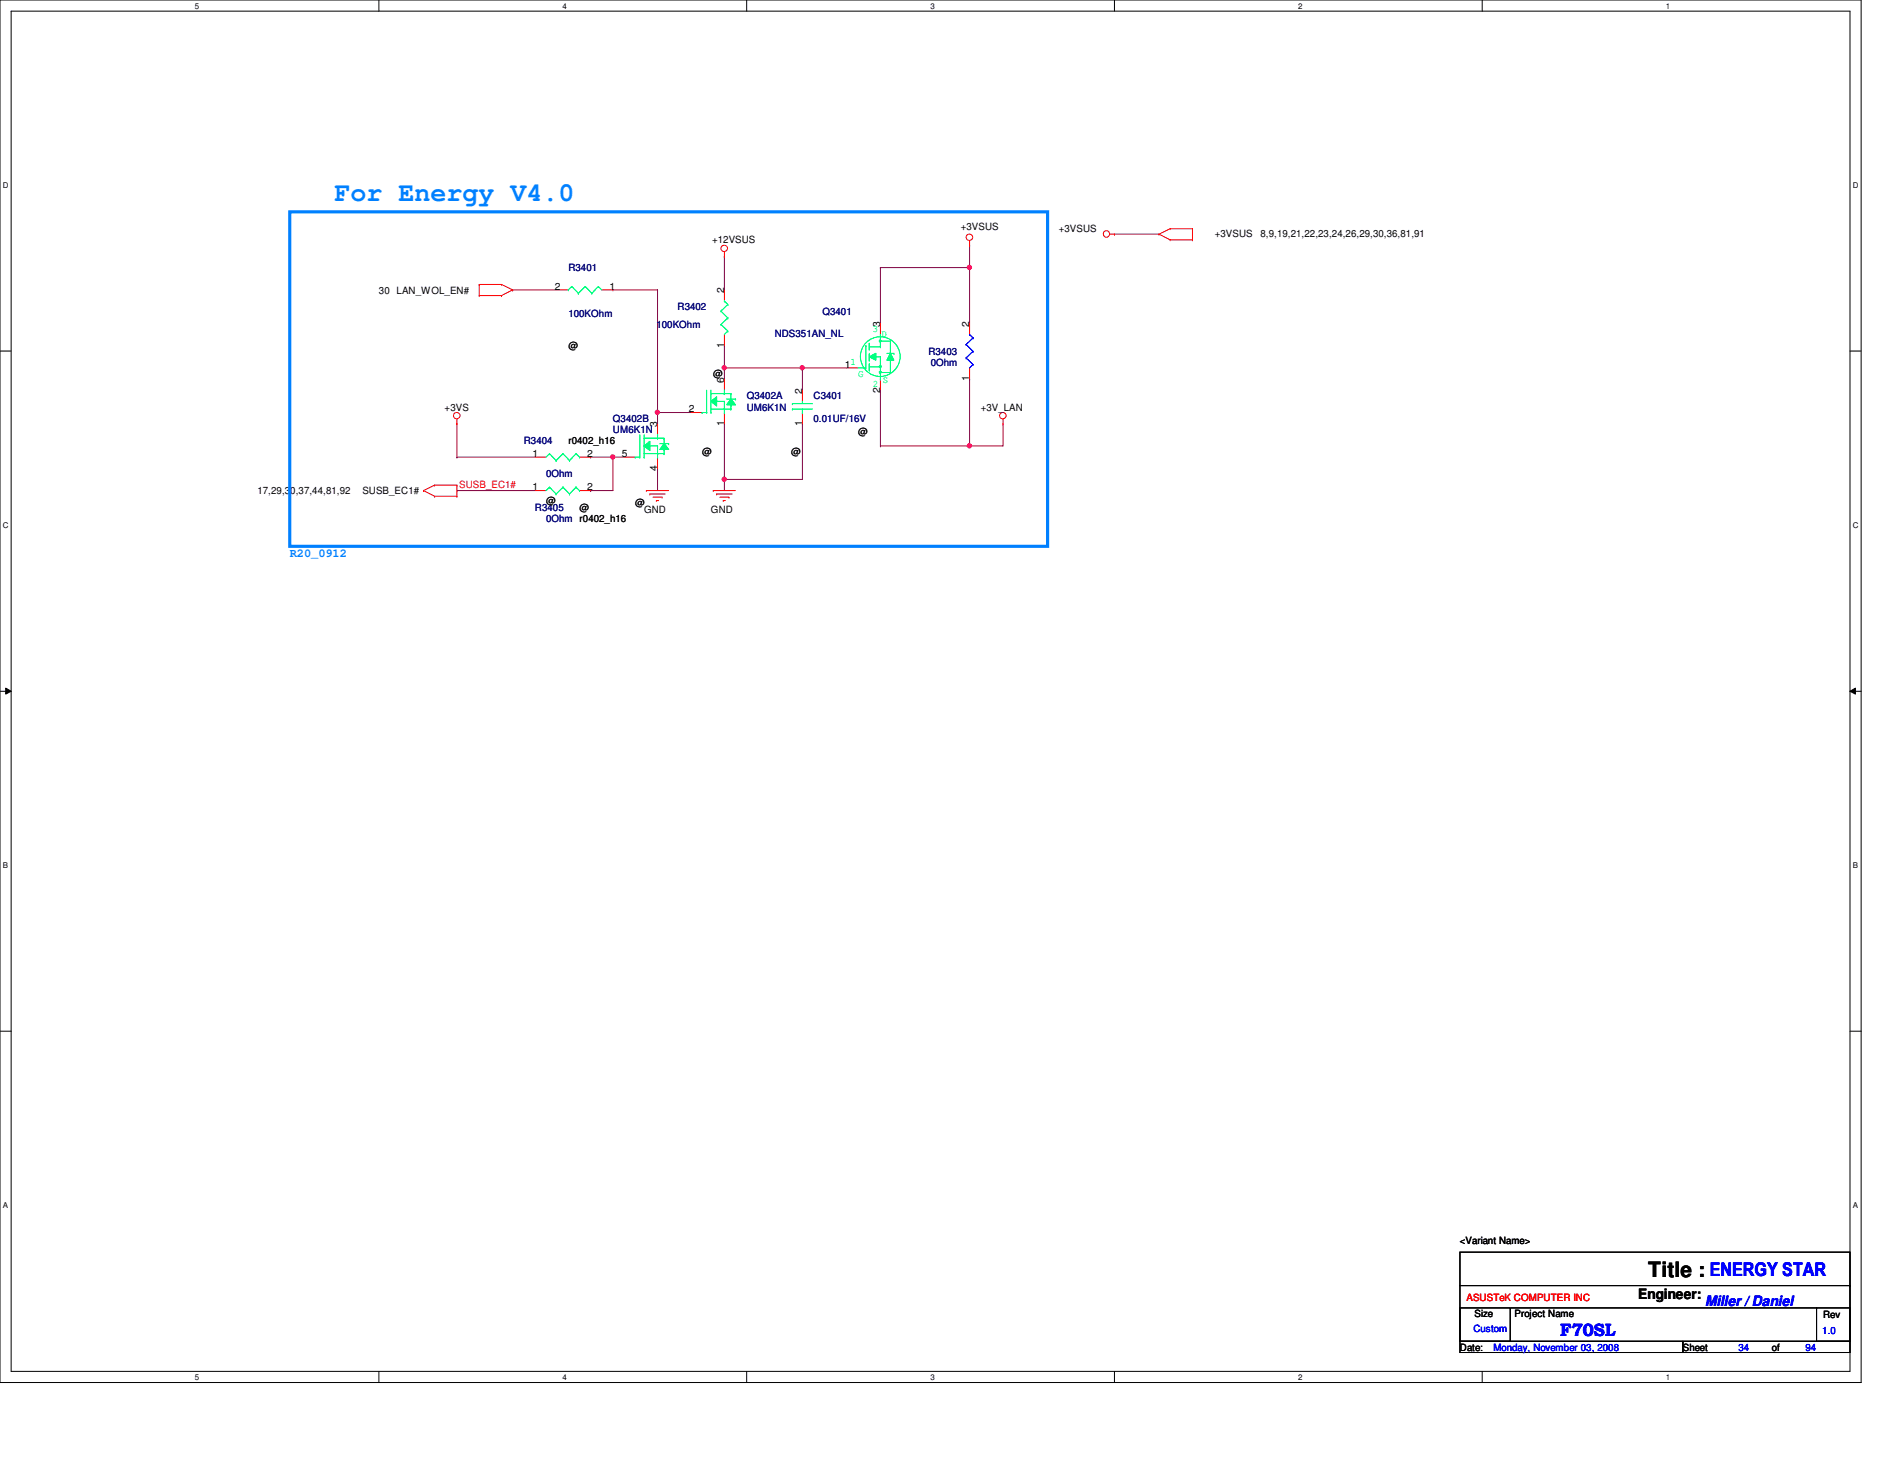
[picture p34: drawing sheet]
<svg xmlns="http://www.w3.org/2000/svg" width="279mm" height="216mm" viewBox="0 0 279 216" stroke-linecap="round" stroke-linejoin="round" font-family="sans-serif">
<defs><g id="words">
<text font-size="3.9" fill="#0080ff" x="49.5" y="29.7">For Energy V4.0</text>
<text font-size="3.1" x="244.2" y="189.1">Title :</text>
<text font-size="2.8" fill="#00f" x="253.3" y="189">ENERGY STAR</text>
<text font-size="2.6" fill="#00f" x="231.1" y="197.8">F70SL</text>
<text font-size="2.1" x="242.7" y="192.4">Engineer:</text>
<text font-size="2.1" fill="#00f" x="252.6" y="193.5">Miller / Daniel</text>
<text font-size="1.8" fill="#0080ff" x="42.9" y="82.4">R20_0912</text>
<g font-size="1.5">
<text x="142.3" y="34">+3VSUS</text>
<text x="156.8" y="34.4">+3VSUS</text>
<text x="180" y="35.1">+3VSUS</text>
<text x="186.7" y="35.1">8,9,19,21,22,23,24,26,29,30,36,81,91</text>
<text x="105.5" y="36">+12VSUS</text>
<text x="56.1" y="43.5">30 LAN_WOL_EN#</text>
<text x="82.2" y="42.9">2</text>
<text x="90.3" y="42.9">1</text>
<text x="107.3" y="43.4" transform="rotate(-90 107.3 43.4)">2</text>
<text x="84.2" y="51.7">@</text>
<text x="107.3" y="51.5" transform="rotate(-90 107.3 51.5)">1</text>
<text x="130.4" y="48.4" transform="rotate(-90 130.4 48.4)">3</text>
<text x="143.6" y="48.4" transform="rotate(-90 143.6 48.4)">2</text>
<text x="105.7" y="55.8">@</text>
<text x="107.3" y="56.6" transform="rotate(-90 107.3 56.6)">6</text>
<text x="118.8" y="58.3" transform="rotate(-90 118.8 58.3)">2</text>
<text x="125.1" y="54.4">1</text>
<text x="130.4" y="58.1" transform="rotate(-90 130.4 58.1)">2</text>
<text x="143.6" y="56.5" transform="rotate(-90 143.6 56.5)">1</text>
<text x="65.9" y="60.8">+3VS</text>
<text x="84.2" y="65.7">r0402_h16</text>
<text x="97.4" y="63.2" transform="rotate(-90 97.4 63.2)">3</text>
<text x="102" y="61">2</text>
<text x="107.3" y="63.1" transform="rotate(-90 107.3 63.1)">1</text>
<text x="118.8" y="63.1" transform="rotate(-90 118.8 63.1)">1</text>
<text x="127.1" y="64.4">@</text>
<text x="145.3" y="60.8">+3V_LAN</text>
<text x="78.9" y="67.6">1</text>
<text x="87" y="67.6">2</text>
<text x="92.1" y="67.6">5</text>
<text x="97.4" y="69.7" transform="rotate(-90 97.4 69.7)">4</text>
<text x="104" y="67.4">@</text>
<text x="117.2" y="67.4">@</text>
<text x="38.1" y="73.2">17,29,30,37,44,81,92</text>
<text x="53.7" y="73.2">SUSB_EC1#</text>
<text x="78.9" y="72.6">1</text>
<text x="80.9" y="74.7">@</text>
<text x="85.9" y="75.6">@</text>
<text x="87" y="72.6">2</text>
<text x="94.1" y="75">@</text>
<text x="95.4" y="76">GND</text>
<text x="105.3" y="76">GND</text>
<text x="216.3" y="184.3">&lt;Variant Name&gt;</text>
<text x="218.4" y="195">Size</text>
<text x="224.4" y="195">Project Name</text>
<text x="270.1" y="195.2">Rev</text>
<text x="216.3" y="200">Date:</text>
<text x="249.3" y="200">Sheet</text>
<text x="262.5" y="200">of</text>
</g>
<g font-size="1.5" fill="#000080">
<text x="84.2" y="40.2">R3401</text>
<text x="84.2" y="46.9">100KOhm</text>
<text x="100.4" y="45.9">R3402</text>
<text x="121.8" y="46.6">Q3401</text>
<text x="97.2" y="48.6">100KOhm</text>
<text x="114.8" y="49.9">NDS351AN_NL</text>
<text x="137.5" y="52.5">R3403</text>
<text x="110.6" y="59.1">Q3402A</text>
<text x="120.5" y="59.1">C3401</text>
<text x="137.9" y="54.2">0Ohm</text>
<text x="77.6" y="65.7">R3404</text>
<text x="90.8" y="62.4">Q3402B</text>
<text x="90.8" y="64.1">UM6K1N</text>
<text x="110.6" y="60.8">UM6K1N</text>
<text x="120.5" y="62.4">0.01UF/16V</text>
<text x="80.9" y="70.7">0Ohm</text>
<text x="79.2" y="75.6">R3405</text>
<text x="80.9" y="77.3">0Ohm r0402_h16</text>
</g>
<g font-size="1.5" fill="#00ff80">
<text x="129.3" y="49.1">3</text>
<text x="130.6" y="50">D</text>
<text x="126" y="54.1">1</text>
<text x="127.1" y="55.9">G</text>
<text x="129.3" y="57.4">2</text>
<text x="130.8" y="56.7">S</text>
</g>
<g font-size="1.5" fill="#f00">
<text x="68" y="72.3">SUSB_EC1#</text>
<text x="217.3" y="192.7">ASUSTeK COMPUTER INC</text>
</g>
<g font-size="1.5" fill="#00f">
<text x="218.3" y="197.3">Custom</text>
<text x="270" y="197.5">1.0</text>
<text x="221.2" y="200">Monday, November 03, 2008</text>
<text x="257.6" y="200">34</text>
<text x="267.5" y="200">94</text>
</g>
<g font-size="1.2">
<text x="28.9" y="1.3">5</text>
<text x="83.4" y="1.3">4</text>
<text x="137.8" y="1.3">3</text>
<text x="192.3" y="1.3">2</text>
<text x="246.8" y="1.3">1</text>
<text x=".4" y="27.9">D</text>
<text x="274.5" y="27.9">D</text>
<text x=".4" y="78.2">C</text>
<text x="274.5" y="78.2">C</text>
<text x=".4" y="128.6">B</text>
<text x="274.5" y="128.6">B</text>
<text x=".4" y="178.9">A</text>
<text x="274.5" y="178.9">A</text>
<text x="28.9" y="204.3">5</text>
<text x="83.4" y="204.3">4</text>
<text x="137.8" y="204.3">3</text>
<text x="192.3" y="204.3">2</text>
<text x="246.8" y="204.3">1</text>
</g>
</g></defs>
<path d="M0 0h275.7v204.7h-275.7zM1.7 1.7h272.4v201.4h-272.4z" fill="none" stroke="#000" stroke-width=".15"/>
<g fill="#fff">
<path d="M28.9 .2h.6v1.3h-.6z"/>
<path d="M28.9 203.3h.6v1.3h-.6z"/>
</g>
<path d="M56.1 0v1.7M56.1 203.1v1.6" fill="none" stroke="#000" stroke-width=".15"/>
<g fill="#fff">
<path d="M83.4 .2h.5v1.3h-.5z"/>
<path d="M83.4 203.3h.5v1.3h-.5z"/>
</g>
<path d="M110.6 0v1.7M110.6 203.1v1.6" fill="none" stroke="#000" stroke-width=".15"/>
<g fill="#fff">
<path d="M137.8 .2h.6v1.3h-.6z"/>
<path d="M137.8 203.3h.6v1.3h-.6z"/>
</g>
<path d="M165.1 0v1.7M165.1 203.1v1.6" fill="none" stroke="#000" stroke-width=".15"/>
<g fill="#fff">
<path d="M192.3 .2h.6v1.3h-.6z"/>
<path d="M192.3 203.3h.6v1.3h-.6z"/>
</g>
<path d="M219.6 0v1.7M219.6 203.1v1.6" fill="none" stroke="#000" stroke-width=".15"/>
<g fill="#fff">
<path d="M246.8 .2h.6v1.3h-.6z"/>
<path d="M246.8 203.3h.6v1.3h-.6z"/>
<path d="M.4 26.8h.8v1.3h-.8z"/>
<path d="M274.5 26.8h.8v1.3h-.8z"/>
<path d="M.4 77.1h.8v1.3h-.8z"/>
<path d="M274.5 77.1h.8v1.3h-.8z"/>
</g>
<path d="M0 52h1.7M274.1 52h1.6" fill="none" stroke="#000" stroke-width=".15"/>
<g fill="#fff">
<path d="M.4 127.5h.7v1.3h-.7z"/>
<path d="M274.5 127.5h.7v1.3h-.7z"/>
</g>
<path d="M0 102.4h1.7M.8 101.9l.9 .5-.9 .4zM274.1 102.4l.8-.5v.9zM274.1 102.4h1.6" fill="none" stroke="#000" stroke-width=".15"/>
<path d="M.8 101.9l.9 .5-.9 .4zM274.1 102.4l.8-.5v.9z" fill="#000"/>
<g fill="#fff">
<path d="M.4 177.8h.7v1.4h-.7z"/>
<path d="M274.5 177.8h.7v1.4h-.7z"/>
</g>
<path d="M0 152.7h1.7M274.1 152.7h1.6" fill="none" stroke="#000" stroke-width=".15"/>
<path d="M75.9 42.9h.1M75.9 42.9h6.6M97.4 42.9h.1M97.4 42.9v18.2M67.7 67.7h.1M67.7 67.7h11.5M87.5 72.6h.1M87.5 72.6h3.3M90.8 67.7h.1M90.8 67.7h1.7" fill="none" stroke="#800040" stroke-width=".15"/>
<circle cx="90.8" cy="67.7" r=".32" fill="#f0f"/>
<circle cx="90.8" cy="67.7" r=".32" fill="none" stroke="#f0f" stroke-width=".15"/>
<path d="M118.9 54.5h.1M118.9 54.5h6.6M67.7 72.6h.1M67.7 72.6h11.5" fill="none" stroke="#800040" stroke-width=".15"/>
<circle cx="118.8" cy="54.5" r=".32" fill="#f0f"/>
<circle cx="118.8" cy="54.5" r=".32" fill="none" stroke="#f0f" stroke-width=".15"/>
<path d="M143.6 39.6h.1M143.6 39.6v8.3M143.6 56.1h.1M143.6 56.1v9.9h-13.2M130.4 66h.1" fill="none" stroke="#800040" stroke-width=".15"/>
<circle cx="143.6" cy="39.6" r=".32" fill="#f0f"/>
<circle cx="143.6" cy="39.6" r=".32" fill="none" stroke="#f0f" stroke-width=".15"/>
<path d="M130.4 39.6h.1M130.4 39.6v8.3M107.3 54.5h.1M107.3 54.5h11.6M118.9 54.5h.1M118.9 54.5v3.3" fill="none" stroke="#800040" stroke-width=".15"/>
<circle cx="107.3" cy="54.5" r=".32" fill="#f0f"/>
<circle cx="107.3" cy="54.5" r=".32" fill="none" stroke="#f0f" stroke-width=".15"/>
<path d="M107.3 71h.1M118.9 62.7h.1M118.9 62.7v8.3h-11.6" fill="none" stroke="#800040" stroke-width=".15"/>
<circle cx="107.3" cy="71" r=".32" fill="#f0f"/>
<circle cx="107.3" cy="71" r=".32" fill="none" stroke="#f0f" stroke-width=".15"/>
<path d="M130.4 57.8h.1M130.4 57.8v8.2M107.3 71h.1M107.3 71v1.6M143.6 66h.1M143.6 66h5" fill="none" stroke="#800040" stroke-width=".15"/>
<circle cx="143.6" cy="66" r=".32" fill="#f0f"/>
<circle cx="143.6" cy="66" r=".32" fill="none" stroke="#f0f" stroke-width=".15"/>
<g fill="none" stroke="#800040" stroke-width=".15">
<path d="M107.3 38h.1M107.3 38v4.9M130.4 39.6h.1M130.4 39.6h13.2M90.8 42.9h.1M90.8 42.9h6.6M107.3 51.2h.1M107.3 54.5h.1M107.3 51.2v4.9M97.4 61.1h.1M97.4 61.1v1.6M107.3 62.7h.1"/>
<path d="M107.3 62.7v8.3"/>
</g>
<circle cx="97.4" cy="61.1" r=".32" fill="#f0f"/>
<circle cx="97.4" cy="61.1" r=".32" fill="none" stroke="#f0f" stroke-width=".15"/>
<g fill="none" stroke="#800040" stroke-width=".15">
<path d="M143.6 36.3h.1M143.6 36.3v3.3M165.1 34.7h.1M165.1 34.7h6.6M67.7 62.7h.1M67.7 62.7v5M87.5 67.7h.1M87.5 67.7h3.3M90.8 67.7h.1M90.8 67.7v4.9M97.4 69.3h.1M97.4 61.1h.1"/>
<path d="M97.4 69.3v3.3M97.4 61.1h5M148.6 62.7h.1M148.6 62.7v3.3"/>
</g>
<g fill="none" stroke="#f00" stroke-width=".15">
<path d="M107.3 38h.1M107.3 37.3v.7M143.6 36.3h.1M143.6 35.6v.7M164.4 34.7h.7M165.1 34.7h.1M171.7 34.7h.1M171.7 34.7l1.7 .8M173.4 35.5h.1M173.4 33.9h.1M173.4 35.5h3.3M173.4 33.9l-1.7 .8"/>
<path d="M173.4 33.9h3.3M176.7 33.9h.1M176.7 35.5h.1M176.7 33.9v1.6M71 42.1h.1M71 43.8h.1M71 42.1h3.3M71 42.1v1.7M71 43.8h3.3M74.3 42.1h.1M74.3 43.8h.1M74.3 42.1l1.6 .8"/>
<path d="M75.9 42.9h.1M75.9 42.9l-1.6 .9M82.5 42.9h1.7M89.2 42.9h1.6M62.7 72.6h.1M62.7 72.6l1.7 .9M64.4 71.8h.1M64.4 73.5h.1M64.4 71.8h3.3M64.4 71.8l-1.7 .8M64.4 73.5h3.3M67.7 73.5h.1"/>
<path d="M67.7 71.8h.1M67.7 62.7h.1M67.7 62.1v.6M67.7 71.8v1.7M92.5 67.7h1.6M95.8 72.6h.1M95.8 72.6h3.3M96.3 73.2h.1M96.3 73.2h2.3M96.7 73.6h1.4M97.2 74.1h.1M97.2 74.1h.4"/>
<path d="M97.4 62.7v1.7M97.4 67.7v1.6M98.1 73.6h.1M105.7 72.6h.1M105.7 72.6h3.3M106.2 73.2h.1M106.2 73.2h2.3M106.6 73.6h1.4M107.1 74.1h.1M107.1 74.1h.4M108 73.6h.1M148.6 62.7h.1"/>
<path d="M148.6 62.1v.6"/>
<circle cx="107.3" cy="36.8" r=".48"/>
<circle cx="143.6" cy="35.1" r=".48"/>
<circle cx="163.9" cy="34.6" r=".48"/>
<circle cx="67.7" cy="61.5" r=".48"/>
<circle cx="148.6" cy="61.5" r=".48"/>
</g>
<path d="M216.3 185.4h57.8v13.2h-57.8zM216.3 193.7h7.4v4.9h-7.4zM216.3 198.6h33v1.7h-33zM216.3 190.4h57.8M223.9 193.7h45.2M249.3 198.6h24.8v1.7h-24.8zM269.1 193.7h5v4.9h-5zM269.1 193.7h.1M274.1 190.4h.1" fill="none" stroke="#000" stroke-width=".15"/>
<path d="M42.9 31.4h112.3v49.5h-112.3z" fill="none" stroke="#0080ff" stroke-width=".47"/>
<g fill="none" stroke="#00ff80" stroke-width=".15">
<path d="M84.2 42.9h.1M84.7 42.4h.1M84.7 42.4l-.5 .5M84.7 42.4l1 1M85.7 43.4h.1M86.7 42.4h.1M86.7 42.4l-1 1M86.7 42.4l1 1M87.7 43.4h.1M88.6 42.4h.1M88.6 42.4l-.9 1M88.6 42.4l.6 .5"/>
<path d="M94.1 67.7h.1M94.1 67.7h.7M94.8 67.7h.1M94.8 64.4v3.3M95.4 67.7h.1M95.4 64.4v3.3"/>
</g>
<path d="M95.4 66l.9-.6v1.3z" fill-rule="evenodd" fill="#00ff80"/>
<path d="M95.4 66l.9-.6v1.3zM95.4 64.9h2M95.4 67.2h2M96.3 66h1.1M97.4 64.9h.1M97.4 67.2h.1M97.4 66h.1M97.4 67.7h.1M97.4 64.4h.1M97.4 64.4v.5M97.4 66v1.7" fill="none" stroke="#00ff80" stroke-width=".15"/>
<path d="M98.4 65.7l.7 .8h-1.4z" fill-rule="evenodd" fill="#00ff80"/>
<g fill="none" stroke="#00ff80" stroke-width=".15">
<path d="M94.1 67.7h.1M94.1 67.7h.7M94.8 67.7h.1M94.8 64.4v3.3M95.4 67.7h.1M95.4 64.4v3.3M97.4 67.2h1M97.4 64.9h1M97.7 65.7h1.4M98.4 65.7l.7 .8h-1.4zM98.4 67.2h.1M98.4 66.5h.1"/>
<path d="M98.4 64.9h.1M98.4 65.7h.1M98.4 64.9v.8M98.4 66.5v.7M99.1 65.7h.1"/>
</g>
<path d="M95.4 66l.9-.6v1.3z" fill-rule="evenodd" fill="#00ff80"/>
<path d="M95.4 66l.9-.6v1.3zM95.4 64.9h2M95.4 67.2h2M96.3 66h1.1M97.4 64.9h.1M97.4 67.2h.1M97.4 66h.1M97.4 67.7h.1M97.4 64.4h.1M97.4 64.4v.5M97.4 66v1.7" fill="none" stroke="#00ff80" stroke-width=".15"/>
<path d="M98.4 65.7l.7 .8h-1.4z" fill-rule="evenodd" fill="#00ff80"/>
<g fill="none" stroke="#00ff80" stroke-width=".15">
<path d="M127.1 54.5h1.2M128.3 54.5h.1M128.3 51.2h.1M128.3 51.2v3.3M128.8 53.3h.1M128.8 50.8h.1M128.8 54.8h.1M128.8 50.8v1.1M128.8 52.3v1M128.8 53.8v1M128.8 51.4h1.6M128.8 54.3h1.6"/>
<path d="M128.8 52.8h1.6M130.4 51.4h.1M130.4 49.5h.1M130.4 54.3h.1M130.4 56.1h.1M130.4 52.8h.1M130.4 55.2h.1M130.4 49.5v1.9M130.4 52.8v3.3M130.4 50.5h1.5M130.4 55.2h1.5M131.4 52.3h1"/>
<path d="M131.9 50.5h.1M131.9 55.2h.1M131.9 50.5v4.7M132.4 52.3h.1M97.4 67.2h1M97.4 64.9h1M97.7 65.7h1.4M98.4 65.7l.7 .8h-1.4zM98.4 67.2h.1M98.4 66.5h.1M98.4 64.9h.1M98.4 65.7h.1"/>
<path d="M98.4 64.9v.8M98.4 66.5v.7M99.1 65.7h.1"/>
<circle cx="130.4" cy="52.8" r="2.94"/>
</g>
<path d="M125.5 54.5h1.6M130.4 47.9v1.6M130.4 56.1v1.7" fill="none" stroke="#f00" stroke-width=".15"/>
<path d="M130.3 50.4l.3 .1-.2 .1z" fill-rule="evenodd" fill="#00ff80"/>
<path d="M130.3 50.4l.3 .1-.2 .1z" fill="none" stroke="#00ff80" stroke-width=".15"/>
<path d="M130.3 54.2h.2v.2h-.2z" fill-rule="evenodd" fill="#00ff80"/>
<path d="M130.3 54.2h.2v.2h-.2z" fill="none" stroke="#00ff80" stroke-width=".15"/>
<path d="M130.3 55h.2v.2h-.2z" fill-rule="evenodd" fill="#00ff80"/>
<path d="M130.3 55h.2v.2h-.2z" fill="none" stroke="#00ff80" stroke-width=".15"/>
<path d="M131.9 52.3l.5 1h-1z" fill-rule="evenodd" fill="#00ff80"/>
<path d="M131.9 52.3l.5 1h-1z" fill="none" stroke="#00ff80" stroke-width=".15"/>
<path d="M128.8 52.8l1-.5v1z" fill-rule="evenodd" fill="#00ff80"/>
<g fill="none" stroke="#00ff80" stroke-width=".15">
<path d="M127.1 54.5h1.2M128.3 54.5h.1M128.3 51.2h.1M128.3 51.2v3.3M128.8 52.8l1-.5v1zM128.8 53.3h.1M128.8 50.8h.1M128.8 54.8h.1M128.8 50.8v1.1M128.8 52.3v1M128.8 53.8v1M128.8 51.4h1.6"/>
<path d="M128.8 54.3h1.6M128.8 52.8h1.6M130.4 51.4h.1M130.4 49.5h.1M130.4 54.3h.1M130.4 56.1h.1M130.4 52.8h.1M130.4 55.2h.1M130.4 49.5v1.9M130.4 52.8v3.3M130.4 50.5h1.5M130.4 55.2h1.5"/>
<path d="M131.4 52.3h1M131.9 50.5h.1M131.9 55.2h.1M131.9 50.5v4.7M132.4 52.3h.1"/>
<circle cx="130.4" cy="52.8" r="2.94"/>
</g>
<path d="M130.3 50.4l.3 .1-.2 .1z" fill-rule="evenodd" fill="#00ff80"/>
<path d="M130.3 50.4l.3 .1-.2 .1z" fill="none" stroke="#00ff80" stroke-width=".15"/>
<path d="M130.3 54.2h.2v.2h-.2z" fill-rule="evenodd" fill="#00ff80"/>
<path d="M130.3 54.2h.2v.2h-.2z" fill="none" stroke="#00ff80" stroke-width=".15"/>
<path d="M130.3 55h.2v.2h-.2z" fill-rule="evenodd" fill="#00ff80"/>
<path d="M130.3 55h.2v.2h-.2z" fill="none" stroke="#00ff80" stroke-width=".15"/>
<path d="M131.9 52.3l.5 1h-1z" fill-rule="evenodd" fill="#00ff80"/>
<path d="M131.9 52.3l.5 1h-1z" fill="none" stroke="#00ff80" stroke-width=".15"/>
<path d="M128.8 52.8l1-.5v1z" fill-rule="evenodd" fill="#00ff80"/>
<path d="M104.7 57.8v3.3M105.3 57.8v3.3M128.8 52.8l1-.5v1zM104 61.1h.1M104 61.1h.7M104.7 61.1h.1M105.3 61.1h.1" fill="none" stroke="#00ff80" stroke-width=".15"/>
<path d="M107.3 56.1v1.7M102.4 61.1h1.6M107.3 61.1v1.6" fill="none" stroke="#f00" stroke-width=".15"/>
<path d="M105.3 59.4l.9-.6v1.3z" fill-rule="evenodd" fill="#00ff80"/>
<path d="M105.3 59.4l.9-.6v1.3zM105.3 58.3h2M106.2 59.4h1.1M107.3 58.3h.1M107.3 59.4h.1M107.3 57.8h.1M107.3 57.8v.5M107.3 59.4v1.7M105.3 60.6h2M107.3 60.6h.1M107.3 61.1h.1" fill="none" stroke="#00ff80" stroke-width=".15"/>
<path d="M108.3 59.1l.7 .8h-1.3z" fill-rule="evenodd" fill="#00ff80"/>
<g fill="none" stroke="#00ff80" stroke-width=".15">
<path d="M104.7 57.8v3.3M105.3 57.8v3.3M107.3 58.3h1M107.7 59.1h1.3M108.3 59.1l.7 .8h-1.3zM108.3 59.9h.1M108.3 58.3h.1M108.3 59.1h.1M108.3 58.3v.8M108.3 59.9v.7M109 59.1h.1M104 61.1h.1"/>
<path d="M104 61.1h.7M104.7 61.1h.1M105.3 61.1h.1M107.3 60.6h1M108.3 60.6h.1"/>
</g>
<path d="M105.3 59.4l.9-.6v1.3z" fill-rule="evenodd" fill="#00ff80"/>
<path d="M105.3 59.4l.9-.6v1.3zM105.3 58.3h2M106.2 59.4h1.1M107.3 58.3h.1M107.3 59.4h.1M107.3 57.8h.1M107.3 57.8v.5M107.3 59.4v1.7M105.3 60.6h2M107.3 60.6h.1M107.3 61.1h.1" fill="none" stroke="#00ff80" stroke-width=".15"/>
<path d="M108.3 59.1l.7 .8h-1.3z" fill-rule="evenodd" fill="#00ff80"/>
<g fill="none" stroke="#00ff80" stroke-width=".15">
<path d="M106.8 46.1h.1M106.8 48h.1M106.8 46.1l1 1M106.8 48l1 1M107.3 44.6h.1M107.3 58.3h1M107.3 44.6l.5 .5M107.7 59.1h1.3M107.8 45.1h.1M107.8 49h.1M107.8 47.1h.1M107.8 45.1l-1 1"/>
<path d="M107.8 49l-.5 .5M107.8 47.1l-1 .9M108.3 59.1l.7 .8h-1.3zM108.3 59.9h.1M108.3 58.3h.1M108.3 59.1h.1M108.3 58.3v.8M108.3 59.9v.7M109 59.1h.1M117.4 59.8h.1M117.4 59.8h3M118.9 59.4h.1"/>
<path d="M118.9 59.4v.4M81.4 72.1h.1M81.4 67.2h.1M81.4 72.1l1 1.1M81.4 72.1l-.5 .5M81.4 67.2l1 1M81.4 67.2l-.5 .5M82.4 73.2h.1M82.4 68.2h.1M83.4 72.1h.1M83.4 67.2h.1M83.4 72.1l1 1.1"/>
<path d="M83.4 72.1l-1 1.1M83.4 67.2l1 1M83.4 67.2l-1 1M84.4 73.2h.1M84.4 68.2h.1M85.3 72.1h.1M85.3 67.2h.1M85.3 72.1l.6 .5M85.3 72.1l-.9 1.1M85.3 67.2l.6 .5M85.3 67.2l-.9 1M85.9 72.6h.1"/>
<path d="M85.9 67.7h.1M107.3 60.6h1M108.3 60.6h.1M117.4 60.6h.1M117.4 60.6h3M118.9 61.1h.1M118.9 60.6v.5"/>
</g>
<path d="M107.3 42.9v1.7M107.3 49.5v1.7M118.9 57.8v1.6M143.6 47.9v1.6M143.6 54.5v1.6M79.2 72.6h1.7M79.2 67.7h1.7M85.9 72.6h1.6M85.9 67.7h1.6M118.9 61.1v1.6" fill="none" stroke="#f00" stroke-width=".15"/>
<path d="M143.1 51h.1M143.1 53h.1M143.1 51l1 1M143.1 53l1 1M143.6 49.5h.1M143.6 49.5l.5 .5M144.1 50h.1M144.1 54h.1M144.1 52h.1M144.1 50l-1 1M144.1 54l-.5 .5M144.1 52l-1 1" fill="none" stroke="#00f" stroke-width=".15"/>
<circle cx="90.8" cy="67.7" r=".32" fill="#f0f"/>
<circle cx="90.8" cy="67.7" r=".32" fill="none" stroke="#f0f" stroke-width=".15"/>
<circle cx="118.8" cy="54.5" r=".32" fill="#f0f"/>
<circle cx="118.8" cy="54.5" r=".32" fill="none" stroke="#f0f" stroke-width=".15"/>
<circle cx="143.6" cy="39.6" r=".32" fill="#f0f"/>
<circle cx="143.6" cy="39.6" r=".32" fill="none" stroke="#f0f" stroke-width=".15"/>
<circle cx="107.3" cy="54.5" r=".32" fill="#f0f"/>
<circle cx="107.3" cy="54.5" r=".32" fill="none" stroke="#f0f" stroke-width=".15"/>
<circle cx="107.3" cy="71" r=".32" fill="#f0f"/>
<circle cx="107.3" cy="71" r=".32" fill="none" stroke="#f0f" stroke-width=".15"/>
<circle cx="143.6" cy="66" r=".32" fill="#f0f"/>
<circle cx="143.6" cy="66" r=".32" fill="none" stroke="#f0f" stroke-width=".15"/>
<circle cx="97.4" cy="61.1" r=".32" fill="#f0f"/>
<circle cx="97.4" cy="61.1" r=".32" fill="none" stroke="#f0f" stroke-width=".15"/>
<use href="#words"/>
</svg>
